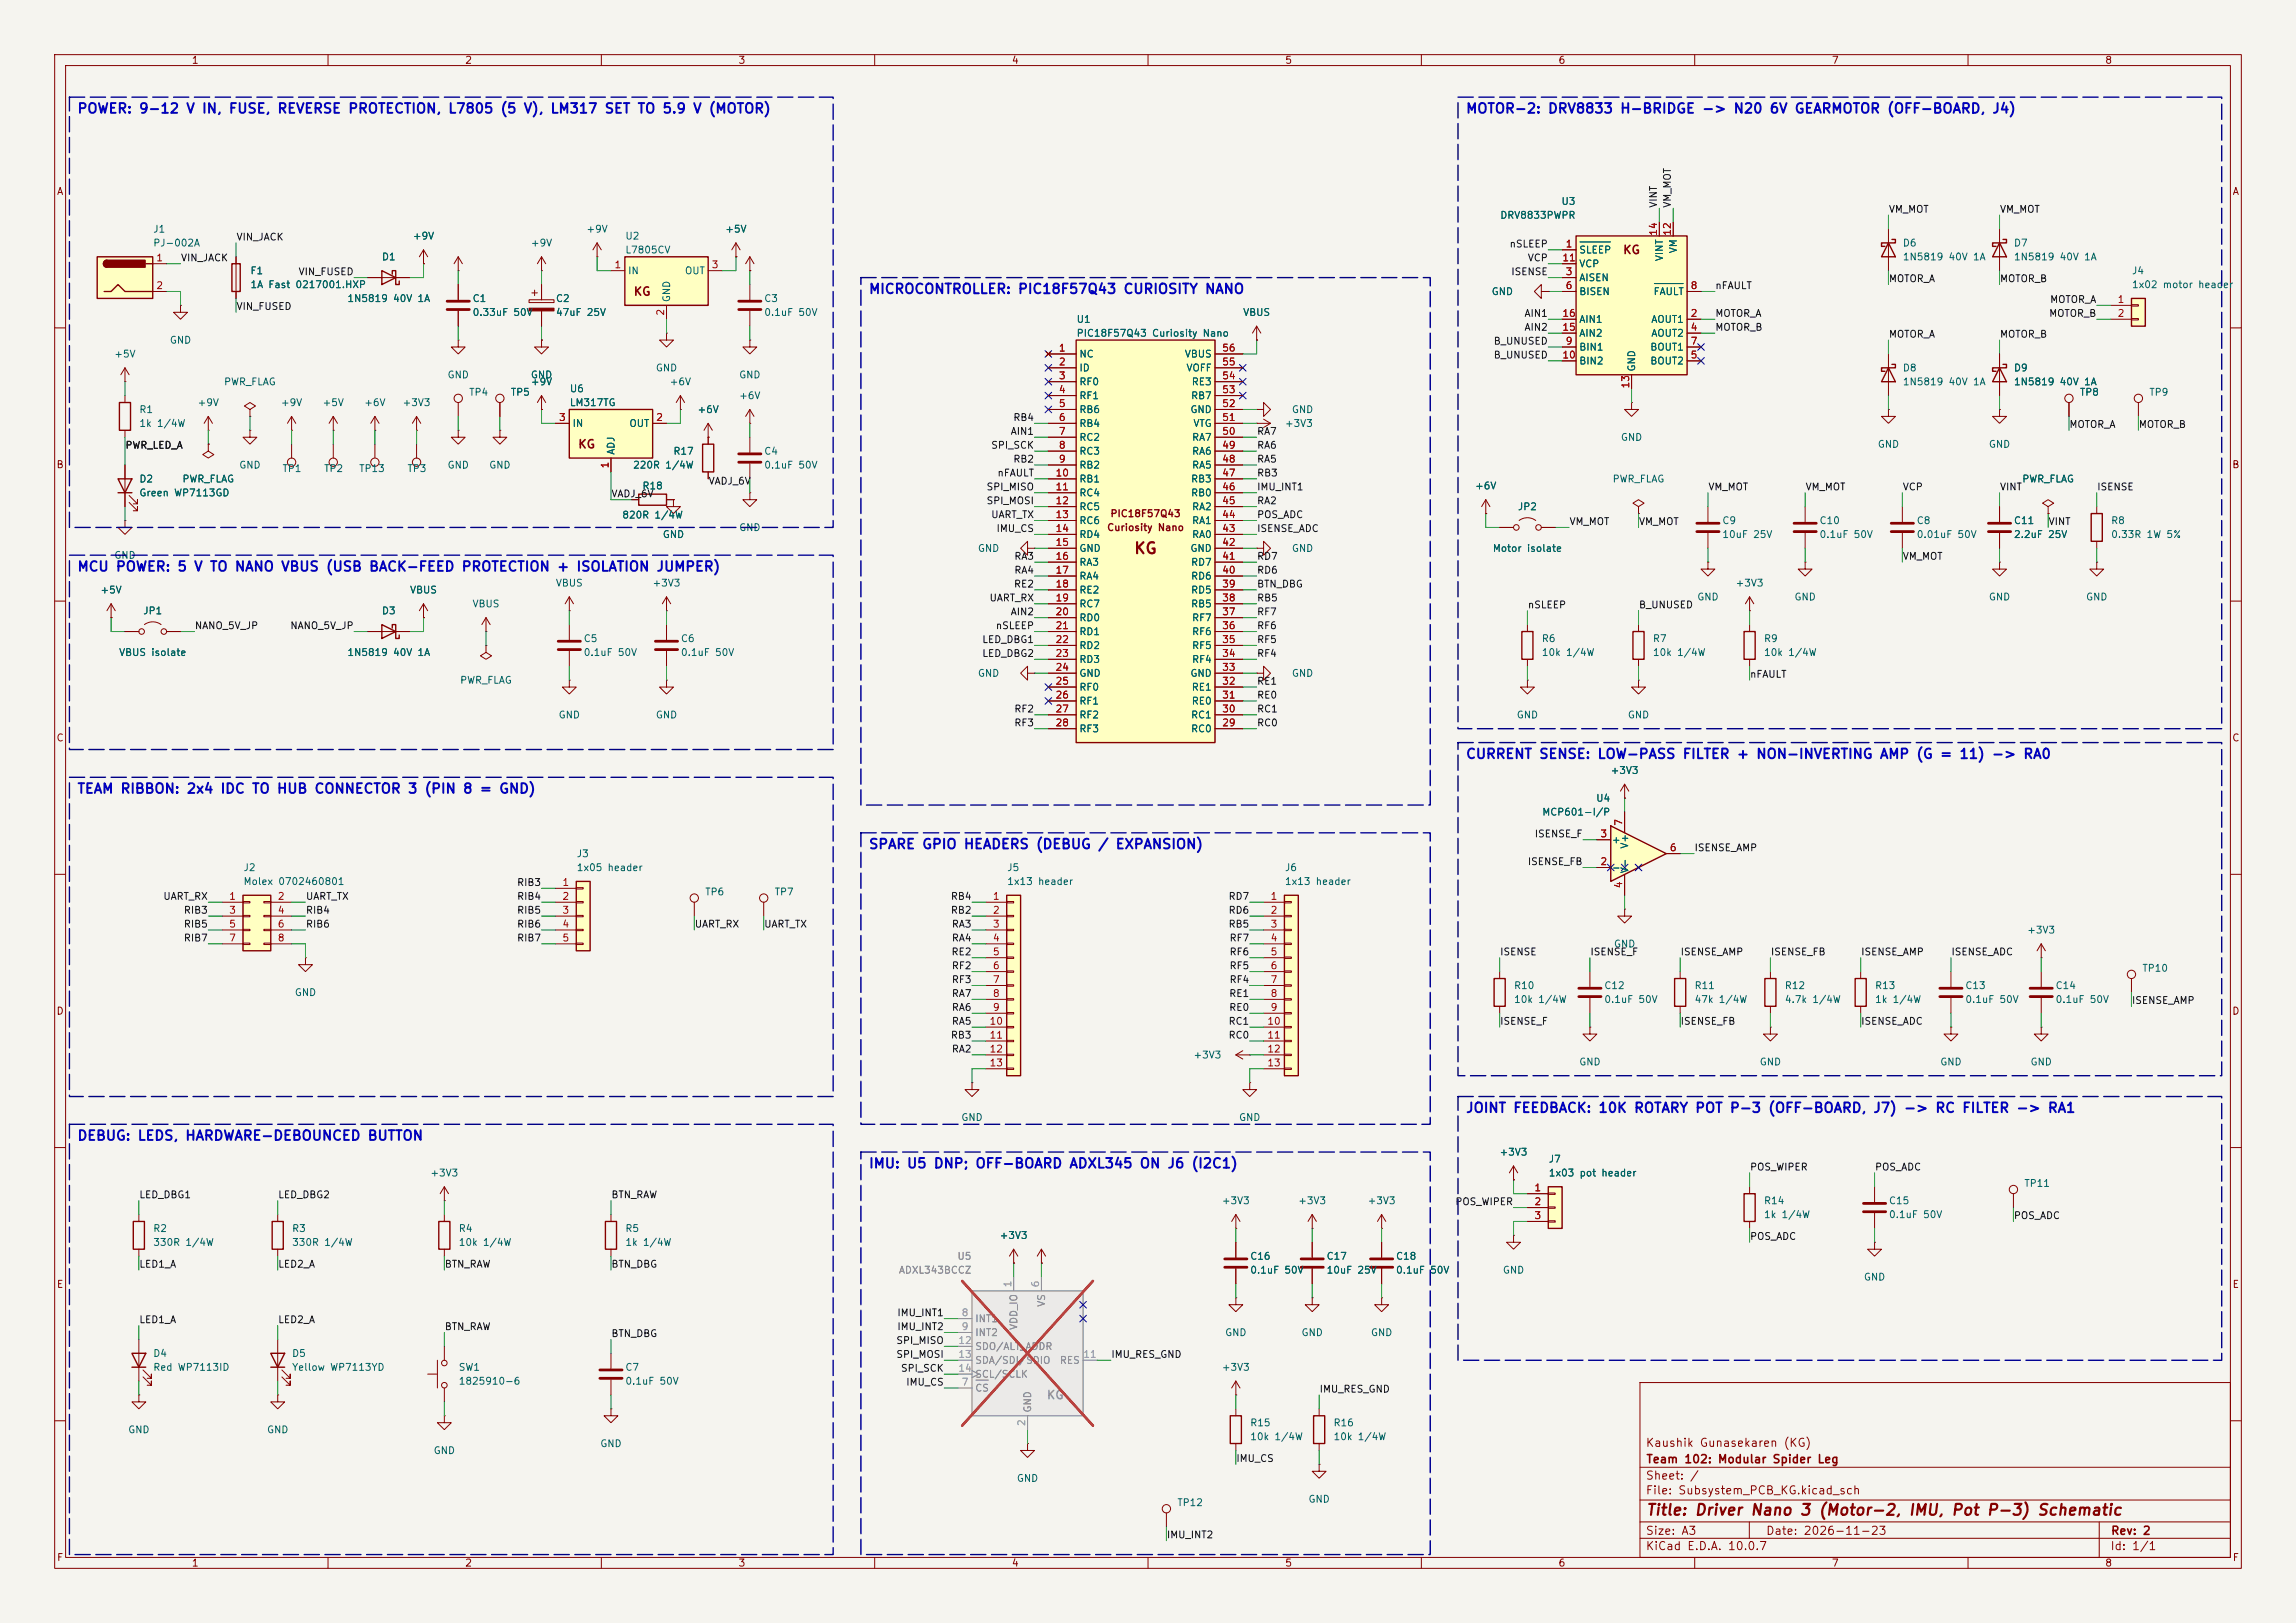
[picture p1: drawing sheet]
<svg xmlns="http://www.w3.org/2000/svg" width="420mm" height="297mm" viewBox="0 0 420 297" stroke-linecap="round" stroke-linejoin="round" font-family="sans-serif">
<defs><g id="words">
<g font-size="2" fill="#840000">
<text x="207.3" y="101.9">KG</text>
<text x="301" y="277.8">Title: Driver Nano 3 (Motor-2, IMU, Pot P-3) Schematic</text>
</g>
<g font-size="1.8" fill="#0000c2">
<text x="14" y="21.2">POWER: 9-12 V IN, FUSE, REVERSE PROTECTION, L7805 (5 V), LM317 SET TO 5.9 V (MOTOR)</text>
<text x="268" y="21.2">MOTOR-2: DRV8833 H-BRIDGE -&gt; N20 6V GEARMOTOR (OFF-BOARD, J4)</text>
<text x="158.8" y="54.2">MICROCONTROLLER: PIC18F57Q43 CURIOSITY NANO</text>
<text x="14" y="105">MCU POWER: 5 V TO NANO VBUS (USB BACK-FEED PROTECTION + ISOLATION JUMPER)</text>
<text x="268" y="139.3">CURRENT SENSE: LOW-PASS FILTER + NON-INVERTING AMP (G = 11) -&gt; RA0</text>
<text x="14" y="145.6">TEAM RIBBON: 2x4 IDC TO HUB CONNECTOR 3 (PIN 8 = GND)</text>
<text x="158.8" y="155.8">SPARE GPIO HEADERS (DEBUG / EXPANSION)</text>
<text x="14" y="209.1">DEBUG: LEDS, HARDWARE-DEBOUNCED BUTTON</text>
<text x="268" y="204.1">JOINT FEEDBACK: 10K ROTARY POT P-3 (OFF-BOARD, J7) -&gt; RC FILTER -&gt; RA1</text>
<text x="158.8" y="214.2">IMU: U5 DNP; OFF-BOARD ADXL345 ON J6 (I2C1)</text>
</g>
<g font-size="1.5" fill="#840000">
<text x="296.8" y="46.9">KG</text>
<text x="115.8" y="54.5">KG</text>
<text x="105.6" y="82.4">KG</text>
<text x="300.9" y="265.1">Kaushik Gunasekaren (KG)</text>
<text x="301" y="268.1">Team 102: Modular Spider Leg</text>
<text x="300.9" y="273.8">File: Subsystem_PCB_KG.kicad_sch</text>
<text x="300.9" y="271.1">Sheet: /</text>
<text x="300.9" y="281.2">Size: A3</text>
<text x="322.9" y="281.2">Date: 2026-11-23</text>
<text x="386" y="281.2">Rev: 2</text>
<text x="300.9" y="284">KiCad E.D.A. 10.0.7</text>
<text x="385.9" y="284">Id: 1/1</text>
</g>
<text font-size="1.5" fill="#9c9b98" x="191.4" y="256.4">KG</text>
<g font-size="1.3" fill="#840000">
<text x="35" y="12">1</text>
<text x="85" y="12">2</text>
<text x="135" y="12">3</text>
<text x="185" y="12">4</text>
<text x="235" y="12">5</text>
<text x="285" y="12">6</text>
<text x="335" y="12">7</text>
<text x="385" y="12">8</text>
<text x="10.3" y="36">A</text>
<text x="408.3" y="36">A</text>
<text x="10.2" y="86">B</text>
<text x="408.2" y="86">B</text>
<text x="203" y="94.9">PIC18F57Q43</text>
<text x="202.4" y="97.5">Curiosity Nano</text>
<text x="10.2" y="136">C</text>
<text x="408.2" y="136">C</text>
<text x="10.2" y="186">D</text>
<text x="408.2" y="186">D</text>
<text x="10.3" y="236">E</text>
<text x="408.3" y="236">E</text>
<text x="10.3" y="286">F</text>
<text x="35" y="287">1</text>
<text x="85" y="287">2</text>
<text x="135" y="287">3</text>
<text x="185" y="287">4</text>
<text x="235" y="287">5</text>
<text x="285" y="287">6</text>
<text x="335" y="287">7</text>
<text x="385" y="287">8</text>
<text x="408.3" y="286">F</text>
</g>
<g font-size="1.3" fill="#006464">
<text x="274.3" y="40.3">DRV8833PWPR</text>
<text x="285.5" y="37.8">U3</text>
<text x="27.9" y="42.9">J1</text>
<text x="27.9" y="45.4">PJ-002A</text>
<text x="69.8" y="48">D1</text>
<text x="75.4" y="44.1">+9V</text>
<text x="97" y="45.4">+9V</text>
<text x="107.2" y="42.9">+9V</text>
<text x="114.3" y="44.1">U2</text>
<text x="114.3" y="46.7">L7805CV</text>
<text x="132.6" y="42.9">+5V</text>
<text x="288.8" y="46.7">SLEEP</text>
<text x="304.5" y="47.9" transform="rotate(-90 304.5 47.9)">VINT</text>
<text x="307" y="46.5" transform="rotate(-90 307 46.5)">VM</text>
<text x="348" y="45.4">D6</text>
<text x="348" y="48">1N5819 40V 1A</text>
<text x="368.3" y="45.4">D7</text>
<text x="368.3" y="48">1N5819 40V 1A</text>
<text x="45.7" y="50.5">F1</text>
<text x="45.7" y="53">1A Fast 0217001.HXP</text>
<text x="114.8" y="50.5">IN</text>
<text x="125.2" y="50.5">OUT</text>
<text x="288.8" y="51.8">AISEN</text>
<text x="288.8" y="49.2">VCP</text>
<text x="389.9" y="50.5">J4</text>
<text x="389.9" y="53">1x02 motor header</text>
<text x="63.4" y="55.6">1N5819 40V 1A</text>
<text x="86.3" y="55.6">C1</text>
<text x="86.3" y="58.1">0.33uF 50V</text>
<text x="101.6" y="55.6">C2</text>
<text x="101.6" y="58.1">47uF 25V</text>
<text x="122.9" y="55.4" transform="rotate(-90 122.9 55.4)">GND</text>
<text x="139.7" y="55.6">C3</text>
<text x="139.7" y="58.1">0.1uF 50V</text>
<text x="196.8" y="59.4">U1</text>
<text x="227.3" y="58.1">VBUS</text>
<text x="272.8" y="54.3">GND</text>
<text x="288.8" y="54.3">BISEN</text>
<text x="288.8" y="59.4">AIN1</text>
<text x="301.9" y="59.4">AOUT1</text>
<text x="302.4" y="54.3">FAULT</text>
<text x="20.8" y="65.7">+5V</text>
<text x="31" y="63.2">GND</text>
<text x="196.8" y="61.9">PIC18F57Q43 Curiosity Nano</text>
<text x="197.3" y="65.7">NC</text>
<text x="216.6" y="65.7">VBUS</text>
<text x="288.8" y="64.5">BIN1</text>
<text x="288.8" y="61.9">AIN2</text>
<text x="301.8" y="64.5">BOUT1</text>
<text x="301.9" y="61.9">AOUT2</text>
<text x="40.9" y="70.8">PWR_FLAG</text>
<text x="81.8" y="69.5">GND</text>
<text x="97" y="69.5">GND</text>
<text x="97" y="70.8">+9V</text>
<text x="119.9" y="68.3">GND</text>
<text x="122.4" y="70.8">+6V</text>
<text x="135.1" y="69.5">GND</text>
<text x="197.3" y="68.3">ID</text>
<text x="197.3" y="70.8">RF0</text>
<text x="216.9" y="68.3">VOFF</text>
<text x="217.9" y="70.8">RE3</text>
<text x="288.8" y="67">BIN2</text>
<text x="299.4" y="68.1" transform="rotate(-90 299.4 68.1)">GND</text>
<text x="301.8" y="67">BOUT2</text>
<text x="348" y="68.3">D8</text>
<text x="348" y="70.8">1N5819 40V 1A</text>
<text x="368.3" y="68.3">D9</text>
<text x="368.3" y="70.8">1N5819 40V 1A</text>
<text x="25.4" y="75.9">R1</text>
<text x="36" y="74.6">+9V</text>
<text x="51.3" y="74.6">+9V</text>
<text x="58.9" y="74.6">+5V</text>
<text x="66.5" y="74.6">+6V</text>
<text x="73.5" y="74.6">+3V3</text>
<text x="85.7" y="72.7">TP4</text>
<text x="93.3" y="72.7">TP5</text>
<text x="104.1" y="72.1">U6</text>
<text x="104.1" y="74.6">LM317TG</text>
<text x="127.5" y="75.9">+6V</text>
<text x="135.1" y="73.4">+6V</text>
<text x="197.3" y="73.4">RF1</text>
<text x="197.3" y="75.9">RB6</text>
<text x="217.6" y="75.9">GND</text>
<text x="217.8" y="73.4">RB7</text>
<text x="236.2" y="75.9">GND</text>
<text x="380.3" y="72.7">TP8</text>
<text x="393" y="72.7">TP9</text>
<text x="25.4" y="78.4">1k 1/4W</text>
<text x="104.6" y="78.4">IN</text>
<text x="112.7" y="83.3" transform="rotate(-90 112.7 83.3)">ADJ</text>
<text x="115" y="78.4">OUT</text>
<text x="123.1" y="83.5">R17</text>
<text x="139.7" y="83.5">C4</text>
<text x="197.3" y="78.4">RB4</text>
<text x="197.3" y="81">RC2</text>
<text x="197.3" y="83.5">RC3</text>
<text x="217.9" y="83.5">RA6</text>
<text x="217.9" y="81">RA7</text>
<text x="218.2" y="78.4">VTG</text>
<text x="234.9" y="78.4">+3V3</text>
<text x="296.4" y="81">GND</text>
<text x="343.4" y="82.2">GND</text>
<text x="363.7" y="82.2">GND</text>
<text x="25.4" y="88.6">D2</text>
<text x="33.3" y="88.6">PWR_FLAG</text>
<text x="43.7" y="86.1">GND</text>
<text x="51.6" y="86.7">TP1</text>
<text x="59.2" y="86.7">TP2</text>
<text x="65.6" y="86.7">TP13</text>
<text x="74.4" y="86.7">TP3</text>
<text x="81.8" y="86.1">GND</text>
<text x="89.4" y="86.1">GND</text>
<text x="115.7" y="86.1">220R 1/4W</text>
<text x="117.4" y="89.9">R18</text>
<text x="139.7" y="86.1">0.1uF 50V</text>
<text x="197.3" y="86.1">RB2</text>
<text x="197.3" y="88.6">RB1</text>
<text x="217.8" y="88.6">RB3</text>
<text x="217.9" y="86.1">RA5</text>
<text x="269.7" y="89.9">+6V</text>
<text x="294.9" y="88.6">PWR_FLAG</text>
<text x="369.8" y="88.6">PWR_FLAG</text>
<text x="25.4" y="91.1">Green WP7113GD</text>
<text x="113.7" y="95.2">820R 1/4W</text>
<text x="197.3" y="91.1">RC4</text>
<text x="197.3" y="93.7">RC5</text>
<text x="217.8" y="91.1">RB0</text>
<text x="217.9" y="93.7">RA2</text>
<text x="277.5" y="93.7">JP2</text>
<text x="121.1" y="98.8">GND</text>
<text x="135.1" y="97.5">GND</text>
<text x="178.8" y="101.3">GND</text>
<text x="197.3" y="96.2">RC6</text>
<text x="197.3" y="98.8">RD4</text>
<text x="197.3" y="101.3">GND</text>
<text x="217.6" y="101.3">GND</text>
<text x="217.9" y="98.8">RA0</text>
<text x="217.9" y="96.2">RA1</text>
<text x="236.2" y="101.3">GND</text>
<text x="273" y="101.3">Motor isolate</text>
<text x="314.9" y="96.2">C9</text>
<text x="314.9" y="98.8">10uF 25V</text>
<text x="332.7" y="96.2">C10</text>
<text x="332.7" y="98.8">0.1uF 50V</text>
<text x="350.5" y="96.2">C8</text>
<text x="350.5" y="98.8">0.01uF 50V</text>
<text x="368.3" y="96.2">C11</text>
<text x="368.3" y="98.8">2.2uF 25V</text>
<text x="386.1" y="96.2">R8</text>
<text x="386.1" y="98.8">0.33R 1W 5%</text>
<text x="20.8" y="102.6">GND</text>
<text x="101.6" y="107.6">VBUS</text>
<text x="119.3" y="107.6">+3V3</text>
<text x="197.3" y="103.8">RA3</text>
<text x="197.3" y="106.4">RA4</text>
<text x="217.8" y="106.4">RD6</text>
<text x="217.8" y="103.8">RD7</text>
<text x="317.4" y="107.6">+3V3</text>
<text x="18.3" y="108.9">+5V</text>
<text x="26.1" y="112.7">JP1</text>
<text x="69.8" y="112.7">D3</text>
<text x="74.9" y="108.9">VBUS</text>
<text x="86.3" y="111.5">VBUS</text>
<text x="197.3" y="108.9">RE2</text>
<text x="197.3" y="111.5">RC7</text>
<text x="197.3" y="114">RD0</text>
<text x="217.8" y="111.5">RB5</text>
<text x="217.8" y="108.9">RD5</text>
<text x="217.9" y="114">RF7</text>
<text x="310.4" y="110.2">GND</text>
<text x="328.1" y="110.2">GND</text>
<text x="363.7" y="110.2">GND</text>
<text x="381.5" y="110.2">GND</text>
<text x="106.7" y="117.8">C5</text>
<text x="124.4" y="117.8">C6</text>
<text x="197.3" y="116.5">RD1</text>
<text x="197.3" y="119.1">RD2</text>
<text x="217.9" y="119.1">RF5</text>
<text x="217.9" y="116.5">RF6</text>
<text x="281.9" y="117.8">R6</text>
<text x="302.2" y="117.8">R7</text>
<text x="322.6" y="117.8">R9</text>
<text x="21.7" y="120.3">VBUS isolate</text>
<text x="63.4" y="120.3">1N5819 40V 1A</text>
<text x="84.1" y="125.4">PWR_FLAG</text>
<text x="106.7" y="120.3">0.1uF 50V</text>
<text x="124.4" y="120.3">0.1uF 50V</text>
<text x="178.8" y="124.2">GND</text>
<text x="197.3" y="121.6">RD3</text>
<text x="197.3" y="124.2">GND</text>
<text x="217.6" y="124.2">GND</text>
<text x="217.9" y="121.6">RF4</text>
<text x="236.2" y="124.2">GND</text>
<text x="281.9" y="120.3">10k 1/4W</text>
<text x="302.2" y="120.3">10k 1/4W</text>
<text x="322.6" y="120.3">10k 1/4W</text>
<text x="102.1" y="131.8">GND</text>
<text x="119.9" y="131.8">GND</text>
<text x="197.3" y="126.7">RF0</text>
<text x="197.3" y="129.2">RF1</text>
<text x="197.3" y="131.8">RF2</text>
<text x="217.8" y="131.8">RC1</text>
<text x="217.9" y="129.2">RE0</text>
<text x="217.9" y="126.7">RE1</text>
<text x="277.3" y="131.8">GND</text>
<text x="297.7" y="131.8">GND</text>
<text x="197.3" y="134.3">RF3</text>
<text x="217.8" y="134.3">RC0</text>
<text x="294.5" y="141.9">+3V3</text>
<text x="282" y="149.6">MCP601-I/P</text>
<text x="291.9" y="147">U4</text>
<text x="294.7" y="154.6">+</text>
<text x="298.1" y="155.4" transform="rotate(-90 298.1 155.4)">V+</text>
<text x="44.4" y="159.7">J2</text>
<text x="105.4" y="157.2">J3</text>
<text x="105.4" y="159.7">1x05 header</text>
<text x="184.1" y="159.7">J5</text>
<text x="234.9" y="159.7">J6</text>
<text x="294.7" y="159.7">-</text>
<text x="298.1" y="159.9" transform="rotate(-90 298.1 159.9)">V-</text>
<text x="44.4" y="162.3">Molex 0702460801</text>
<text x="128.9" y="164.2">TP6</text>
<text x="141.6" y="164.2">TP7</text>
<text x="184.1" y="162.3">1x13 header</text>
<text x="234.9" y="162.3">1x13 header</text>
<text x="295.1" y="173.7">GND</text>
<text x="370.7" y="171.1">+3V3</text>
<text x="391.8" y="178.1">TP10</text>
<text x="53.8" y="182.6">GND</text>
<text x="276.8" y="181.3">R10</text>
<text x="276.8" y="183.8">10k 1/4W</text>
<text x="293.4" y="181.3">C12</text>
<text x="293.4" y="183.8">0.1uF 50V</text>
<text x="309.9" y="181.3">R11</text>
<text x="309.9" y="183.8">47k 1/4W</text>
<text x="326.4" y="181.3">R12</text>
<text x="326.4" y="183.8">4.7k 1/4W</text>
<text x="342.9" y="181.3">R13</text>
<text x="342.9" y="183.8">1k 1/4W</text>
<text x="359.4" y="181.3">C13</text>
<text x="359.4" y="183.8">0.1uF 50V</text>
<text x="375.9" y="181.3">C14</text>
<text x="375.9" y="183.8">0.1uF 50V</text>
<text x="218.2" y="194">+3V3</text>
<text x="288.8" y="195.3">GND</text>
<text x="321.8" y="195.3">GND</text>
<text x="354.8" y="195.3">GND</text>
<text x="371.3" y="195.3">GND</text>
<text x="175.7" y="205.4">GND</text>
<text x="226.5" y="205.4">GND</text>
<text x="78.6" y="215.6">+3V3</text>
<text x="274.2" y="211.8">+3V3</text>
<text x="283.2" y="213.1">J7</text>
<text x="283.2" y="215.6">1x03 pot header</text>
<text x="223.4" y="220.7">+3V3</text>
<text x="237.4" y="220.7">+3V3</text>
<text x="250.1" y="220.7">+3V3</text>
<text x="322.6" y="220.7">R14</text>
<text x="345.4" y="220.7">C15</text>
<text x="370.2" y="217.5">TP11</text>
<text x="27.9" y="225.8">R2</text>
<text x="53.3" y="225.8">R3</text>
<text x="83.8" y="225.8">R4</text>
<text x="114.3" y="225.8">R5</text>
<text x="182.8" y="227">+3V3</text>
<text x="322.6" y="223.2">1k 1/4W</text>
<text x="345.4" y="223.2">0.1uF 50V</text>
<text x="27.9" y="228.3">330R 1/4W</text>
<text x="53.3" y="228.3">330R 1/4W</text>
<text x="83.8" y="228.3">10k 1/4W</text>
<text x="114.3" y="228.3">1k 1/4W</text>
<text x="228.6" y="230.8">C16</text>
<text x="228.6" y="233.4">0.1uF 50V</text>
<text x="242.6" y="230.8">C17</text>
<text x="242.6" y="233.4">10uF 25V</text>
<text x="255.3" y="230.8">C18</text>
<text x="255.3" y="233.4">0.1uF 50V</text>
<text x="274.8" y="233.4">GND</text>
<text x="340.8" y="234.6">GND</text>
<text x="224" y="244.8">GND</text>
<text x="238" y="244.8">GND</text>
<text x="250.7" y="244.8">GND</text>
<text x="27.9" y="248.6">D4</text>
<text x="27.9" y="251.2">Red WP7113ID</text>
<text x="53.3" y="248.6">D5</text>
<text x="53.3" y="251.2">Yellow WP7113YD</text>
<text x="83.8" y="251.2">SW1</text>
<text x="114.3" y="251.2">C7</text>
<text x="223.4" y="251.2">+3V3</text>
<text x="83.8" y="253.7">1825910-6</text>
<text x="114.3" y="253.7">0.1uF 50V</text>
<text x="23.3" y="262.6">GND</text>
<text x="48.7" y="262.6">GND</text>
<text x="228.6" y="261.3">R15</text>
<text x="228.6" y="263.9">10k 1/4W</text>
<text x="243.8" y="261.3">R16</text>
<text x="243.8" y="263.9">10k 1/4W</text>
<text x="79.2" y="266.4">GND</text>
<text x="109.7" y="265.1">GND</text>
<text x="185.9" y="271.5">GND</text>
<text x="215.2" y="275.9">TP12</text>
<text x="239.2" y="275.3">GND</text>
</g>
<g font-size="1.3" fill="#0f0f0f">
<text x="303.4" y="38.1" transform="rotate(-90 303.4 38.1)">VINT</text>
<text x="305.9" y="38.1" transform="rotate(-90 305.9 38.1)">VM_MOT</text>
<text x="345.4" y="39.2">VM_MOT</text>
<text x="365.7" y="39.2">VM_MOT</text>
<text x="43.2" y="44.3">VIN_JACK</text>
<text x="276" y="45.6">nSLEEP</text>
<text x="33" y="48.1">VIN_JACK</text>
<text x="54.5" y="50.7">VIN_FUSED</text>
<text x="276.3" y="50.7">ISENSE</text>
<text x="279.4" y="48.1">VCP</text>
<text x="313.7" y="53.2">nFAULT</text>
<text x="345.4" y="51.9">MOTOR_A</text>
<text x="365.7" y="51.9">MOTOR_B</text>
<text x="43.2" y="57">VIN_FUSED</text>
<text x="278.7" y="58.3">AIN1</text>
<text x="313.7" y="58.3">MOTOR_A</text>
<text x="374.7" y="58.3">MOTOR_B</text>
<text x="374.9" y="55.8">MOTOR_A</text>
<text x="273.1" y="63.4">B_UNUSED</text>
<text x="273.1" y="65.9">B_UNUSED</text>
<text x="278.7" y="60.8">AIN2</text>
<text x="313.7" y="60.8">MOTOR_B</text>
<text x="345.4" y="62.1">MOTOR_A</text>
<text x="365.7" y="62.1">MOTOR_B</text>
<text x="185.3" y="77.3">RB4</text>
<text x="22.8" y="82.4">PWR_LED_A</text>
<text x="181.2" y="82.4">SPI_SCK</text>
<text x="184.8" y="79.9">AIN1</text>
<text x="229.8" y="82.4">RA6</text>
<text x="229.8" y="79.9">RA7</text>
<text x="378.4" y="78.6">MOTOR_A</text>
<text x="391.1" y="78.6">MOTOR_B</text>
<text x="129.5" y="89">VADJ_6V</text>
<text x="182.4" y="87.5">nFAULT</text>
<text x="185.3" y="85">RB2</text>
<text x="229.8" y="85">RA5</text>
<text x="229.8" y="87.5">RB3</text>
<text x="111.7" y="91.3">VADJ_6V</text>
<text x="180.4" y="90">SPI_MISO</text>
<text x="180.4" y="92.6">SPI_MOSI</text>
<text x="181.2" y="95.1">UART_TX</text>
<text x="229.8" y="90">IMU_INT1</text>
<text x="229.8" y="92.6">RA2</text>
<text x="229.8" y="95.1">POS_ADC</text>
<text x="312.4" y="90">VM_MOT</text>
<text x="330.2" y="90">VM_MOT</text>
<text x="348" y="90">VCP</text>
<text x="365.7" y="90">VINT</text>
<text x="383.5" y="90">ISENSE</text>
<text x="182.2" y="97.7">IMU_CS</text>
<text x="229.8" y="97.7">ISENSE_ADC</text>
<text x="287" y="96.4">VM_MOT</text>
<text x="299.7" y="96.4">VM_MOT</text>
<text x="374.6" y="96.4">VINT</text>
<text x="185.4" y="107.8">RE2</text>
<text x="185.4" y="105.3">RA4</text>
<text x="185.4" y="102.7">RA3</text>
<text x="229.8" y="107.8">BTN_DBG</text>
<text x="229.8" y="102.7">RD7</text>
<text x="229.8" y="105.3">RD6</text>
<text x="348" y="102.7">VM_MOT</text>
<text x="180.9" y="110.4">UART_RX</text>
<text x="184.8" y="112.9">AIN2</text>
<text x="229.8" y="110.4">RB5</text>
<text x="229.8" y="112.9">RF7</text>
<text x="279.4" y="111.6">nSLEEP</text>
<text x="299.7" y="111.6">B_UNUSED</text>
<text x="35.5" y="115.4">NANO_5V_JP</text>
<text x="53" y="115.4">NANO_5V_JP</text>
<text x="179.6" y="118">LED_DBG1</text>
<text x="182" y="115.4">nSLEEP</text>
<text x="229.8" y="118">RF5</text>
<text x="229.8" y="115.4">RF6</text>
<text x="179.6" y="120.5">LED_DBG2</text>
<text x="229.8" y="125.6">RE1</text>
<text x="229.8" y="120.5">RF4</text>
<text x="320" y="124.3">nFAULT</text>
<text x="185.4" y="130.7">RF2</text>
<text x="229.8" y="130.7">RC1</text>
<text x="229.8" y="128.1">RE0</text>
<text x="185.4" y="133.2">RF3</text>
<text x="229.8" y="133.2">RC0</text>
<text x="280.6" y="153.5">ISENSE_F</text>
<text x="279.4" y="158.6">ISENSE_FB</text>
<text x="309.9" y="156.1">ISENSE_AMP</text>
<text x="29.8" y="165">UART_RX</text>
<text x="33.5" y="167.5">RIB3</text>
<text x="55.9" y="165">UART_TX</text>
<text x="55.9" y="167.5">RIB4</text>
<text x="94.5" y="167.5">RIB5</text>
<text x="94.5" y="162.4">RIB3</text>
<text x="94.5" y="165">RIB4</text>
<text x="173.8" y="167.5">RB2</text>
<text x="173.8" y="165">RB4</text>
<text x="224.6" y="165">RD7</text>
<text x="224.6" y="167.5">RD6</text>
<text x="33.5" y="170.1">RIB5</text>
<text x="33.5" y="172.6">RIB7</text>
<text x="55.9" y="170.1">RIB6</text>
<text x="94.5" y="172.6">RIB7</text>
<text x="94.5" y="170.1">RIB6</text>
<text x="127" y="170.1">UART_RX</text>
<text x="139.7" y="170.1">UART_TX</text>
<text x="174" y="170.1">RA3</text>
<text x="174" y="172.6">RA4</text>
<text x="224.6" y="170.1">RB5</text>
<text x="224.8" y="172.6">RF7</text>
<text x="173.9" y="175.1">RE2</text>
<text x="174" y="177.7">RF2</text>
<text x="224.8" y="175.1">RF6</text>
<text x="224.8" y="177.7">RF5</text>
<text x="274.3" y="175.1">ISENSE</text>
<text x="290.8" y="175.1">ISENSE_F</text>
<text x="307.3" y="175.1">ISENSE_AMP</text>
<text x="323.8" y="175.1">ISENSE_FB</text>
<text x="340.3" y="175.1">ISENSE_AMP</text>
<text x="356.8" y="175.1">ISENSE_ADC</text>
<text x="174" y="185.3">RA6</text>
<text x="174" y="182.8">RA7</text>
<text x="174" y="180.2">RF3</text>
<text x="224.7" y="185.3">RE0</text>
<text x="224.7" y="182.8">RE1</text>
<text x="224.8" y="180.2">RF4</text>
<text x="389.9" y="184">ISENSE_AMP</text>
<text x="173.8" y="190.4">RB3</text>
<text x="174" y="187.8">RA5</text>
<text x="224.6" y="187.8">RC1</text>
<text x="224.6" y="190.4">RC0</text>
<text x="274.3" y="187.8">ISENSE_F</text>
<text x="307.3" y="187.8">ISENSE_FB</text>
<text x="340.3" y="187.8">ISENSE_ADC</text>
<text x="174" y="192.9">RA2</text>
<text x="320" y="214.5">POS_WIPER</text>
<text x="342.9" y="214.5">POS_ADC</text>
<text x="25.4" y="219.6">LED_DBG1</text>
<text x="50.8" y="219.6">LED_DBG2</text>
<text x="111.7" y="219.6">BTN_RAW</text>
<text x="266.1" y="220.9">POS_WIPER</text>
<text x="320" y="227.2">POS_ADC</text>
<text x="368.3" y="223.4">POS_ADC</text>
<text x="25.4" y="232.3">LED1_A</text>
<text x="50.8" y="232.3">LED2_A</text>
<text x="81.3" y="232.3">BTN_RAW</text>
<text x="111.7" y="232.3">BTN_DBG</text>
<text x="25.4" y="242.4">LED1_A</text>
<text x="50.8" y="242.4">LED2_A</text>
<text x="81.3" y="243.7">BTN_RAW</text>
<text x="111.7" y="245">BTN_DBG</text>
<text x="164" y="243.7">IMU_INT2</text>
<text x="164" y="241.2">IMU_INT1</text>
<text x="163.8" y="248.8">SPI_MOSI</text>
<text x="163.8" y="246.3">SPI_MISO</text>
<text x="164.7" y="251.3">SPI_SCK</text>
<text x="203.2" y="248.8">IMU_RES_GND</text>
<text x="165.7" y="253.9">IMU_CS</text>
<text x="241.3" y="255.1">IMU_RES_GND</text>
<text x="226" y="267.8">IMU_CS</text>
<text x="213.3" y="281.8">IMU_INT2</text>
</g>
<g font-size="1.3" fill="#a90000">
<text x="286.3" y="45.6">1</text>
<text x="303.4" y="43.2" transform="rotate(-90 303.4 43.2)">14</text>
<text x="305.9" y="43.2" transform="rotate(-90 305.9 43.2)">12</text>
<text x="28.5" y="48.1">1</text>
<text x="28.5" y="53.2">2</text>
<text x="112.3" y="49.4">1</text>
<text x="130.1" y="49.4">3</text>
<text x="285.7" y="48.1">11</text>
<text x="286.3" y="50.7">3</text>
<text x="286.3" y="53.2">6</text>
<text x="309.1" y="53.2">8</text>
<text x="121.8" y="57.9" transform="rotate(-90 121.8 57.9)">2</text>
<text x="285.7" y="58.3">16</text>
<text x="309.1" y="58.3">2</text>
<text x="387.3" y="55.7">1</text>
<text x="387.3" y="58.3">2</text>
<text x="193.6" y="64.6">1</text>
<text x="223.5" y="64.6">56</text>
<text x="285.7" y="65.9">10</text>
<text x="285.7" y="60.8">15</text>
<text x="286.3" y="63.4">9</text>
<text x="309.1" y="60.8">4</text>
<text x="309.1" y="65.9">5</text>
<text x="309.1" y="63.4">7</text>
<text x="193.6" y="67.2">2</text>
<text x="193.6" y="69.7">3</text>
<text x="223.5" y="69.7">54</text>
<text x="223.5" y="67.2">55</text>
<text x="298.3" y="71.2" transform="rotate(-90 298.3 71.2)">13</text>
<text x="102.1" y="77.3">3</text>
<text x="119.9" y="77.3">2</text>
<text x="193.6" y="72.3">4</text>
<text x="193.6" y="74.8">5</text>
<text x="193.6" y="77.3">6</text>
<text x="223.5" y="77.3">51</text>
<text x="223.5" y="74.8">52</text>
<text x="223.5" y="72.3">53</text>
<text x="193.6" y="79.9">7</text>
<text x="193.6" y="82.4">8</text>
<text x="223.5" y="82.4">49</text>
<text x="223.5" y="79.9">50</text>
<text x="111.6" y="85.8" transform="rotate(-90 111.6 85.8)">1</text>
<text x="193" y="87.5">10</text>
<text x="193.6" y="85">9</text>
<text x="223.5" y="87.5">47</text>
<text x="223.5" y="85">48</text>
<text x="193" y="90">11</text>
<text x="193" y="92.6">12</text>
<text x="193" y="95.1">13</text>
<text x="223.5" y="95.1">44</text>
<text x="223.5" y="92.6">45</text>
<text x="223.5" y="90">46</text>
<text x="193" y="97.7">14</text>
<text x="193" y="100.2">15</text>
<text x="223.5" y="100.2">42</text>
<text x="223.5" y="97.7">43</text>
<text x="193" y="102.7">16</text>
<text x="193" y="105.3">17</text>
<text x="193" y="107.8">18</text>
<text x="223.5" y="107.8">39</text>
<text x="223.5" y="105.3">40</text>
<text x="223.5" y="102.7">41</text>
<text x="193" y="110.4">19</text>
<text x="193" y="112.9">20</text>
<text x="223.5" y="112.9">37</text>
<text x="223.5" y="110.4">38</text>
<text x="193" y="115.4">21</text>
<text x="193" y="118">22</text>
<text x="223.5" y="118">35</text>
<text x="223.5" y="115.4">36</text>
<text x="193" y="120.5">23</text>
<text x="193" y="123.1">24</text>
<text x="193" y="125.6">25</text>
<text x="223.5" y="125.6">32</text>
<text x="223.5" y="123.1">33</text>
<text x="223.5" y="120.5">34</text>
<text x="193" y="128.1">26</text>
<text x="193" y="130.7">27</text>
<text x="223.5" y="130.7">30</text>
<text x="223.5" y="128.1">31</text>
<text x="193" y="133.2">28</text>
<text x="223.5" y="133.2">29</text>
<text x="292.6" y="153.5">3</text>
<text x="297" y="151.2" transform="rotate(-90 297 151.2)">7</text>
<text x="292.6" y="158.6">2</text>
<text x="305.3" y="156.1">6</text>
<text x="41.8" y="165">1</text>
<text x="41.8" y="167.5">3</text>
<text x="50.7" y="165">2</text>
<text x="50.7" y="167.5">4</text>
<text x="102.8" y="162.4">1</text>
<text x="102.8" y="165">2</text>
<text x="102.8" y="167.5">3</text>
<text x="181.5" y="165">1</text>
<text x="181.5" y="167.5">2</text>
<text x="232.3" y="165">1</text>
<text x="232.3" y="167.5">2</text>
<text x="297" y="162.7" transform="rotate(-90 297 162.7)">4</text>
<text x="41.8" y="170">5</text>
<text x="41.8" y="172.6">7</text>
<text x="50.7" y="170">6</text>
<text x="50.7" y="172.6">8</text>
<text x="102.8" y="170">4</text>
<text x="102.8" y="172.6">5</text>
<text x="181.5" y="170">3</text>
<text x="181.5" y="172.6">4</text>
<text x="232.3" y="170">3</text>
<text x="232.3" y="172.6">4</text>
<text x="181.5" y="175.1">5</text>
<text x="181.5" y="177.7">6</text>
<text x="232.3" y="175.1">5</text>
<text x="232.3" y="177.7">6</text>
<text x="181.5" y="180.2">7</text>
<text x="181.5" y="182.7">8</text>
<text x="181.5" y="185.3">9</text>
<text x="232.3" y="180.2">7</text>
<text x="232.3" y="182.7">8</text>
<text x="232.3" y="185.3">9</text>
<text x="180.9" y="187.8">10</text>
<text x="180.9" y="190.4">11</text>
<text x="231.7" y="187.8">10</text>
<text x="231.7" y="190.4">11</text>
<text x="180.9" y="192.9">12</text>
<text x="180.9" y="195.4">13</text>
<text x="231.7" y="192.9">12</text>
<text x="231.7" y="195.4">13</text>
<text x="280.6" y="218.3">1</text>
<text x="280.6" y="220.8">2</text>
<text x="280.6" y="223.4">3</text>
</g>
<g font-size="1.3" fill="#939391">
<text x="164.3" y="233.4">ADXL343BCCZ</text>
<text x="175" y="230.8">U5</text>
<text x="191.5" y="239.3" transform="rotate(-90 191.5 239.3)">VS</text>
<text x="178.3" y="242.3">INT1</text>
<text x="178.3" y="244.8">INT2</text>
<text x="186.4" y="243.5" transform="rotate(-90 186.4 243.5)">VDD_IO</text>
<text x="178.3" y="247.3">SDO/ALT_ADDR</text>
<text x="178.3" y="249.9">SDA/SDI/SDIO</text>
<text x="193.8" y="249.9">RES</text>
<text x="178.3" y="255">CS</text>
<text x="178.3" y="252.4">SCL/SCLK</text>
<text x="188.9" y="258.6" transform="rotate(-90 188.9 258.6)">GND</text>
</g>
<g font-size="1.3" fill="#a5a4a2">
<text x="185.3" y="235.7" transform="rotate(-90 185.3 235.7)">1</text>
<text x="190.4" y="235.7" transform="rotate(-90 190.4 235.7)">6</text>
<text x="175.8" y="241.2">8</text>
<text x="175.8" y="243.7">9</text>
<text x="175.2" y="246.2">12</text>
<text x="175.2" y="248.8">13</text>
<text x="175.2" y="251.3">14</text>
<text x="198.1" y="248.8">11</text>
<text x="175.8" y="253.9">7</text>
<text x="187.8" y="261.1" transform="rotate(-90 187.8 261.1)">2</text>
</g>
</g></defs>
<path d="M0 0h420v297h-420z" fill="#f5f4ef" stroke="#f5f4ef" stroke-width=".18"/>
<g fill="none" stroke="#840000" stroke-width=".18">
<path d="M10 10h400v277h-400zM12 12h396v273h-396zM60 10v2M110 10v2M160 10v2M210 10v2M260 10v2M310 10v2M360 10v2M10 60h2M408 60h2M10 110h2"/>
<path d="M408 110h2M10 160h2M408 160h2M10 210h2M408 210h2M300 253h108v32h-108zM10 260h2M300 278.5h108M300 274.5h108M300 268.5h108M320 278.5v3M384 278.5v6.5"/>
<path d="M408 260h2M60 285v2M110 285v2M160 285v2M210 285v2M260 285v2M300 281.5h108M310 285v2M360 285v2"/>
</g>
<path d="M17.8 47h10.1v7.6h-10.1z" fill="#ffffc2"/>
<path d="M17.8 47h10.1v7.6h-10.1zM19 53.3h1.3l1.3-1.2 1.3 1.2h5M19.6 47.6a.64 .64 0 0 0-.7 .7 .64 .64 0 0 0 .7 .6M26.7 48.3h1.2M306.3 179.1h2.1v5.1h-2.1zM322.8 179.1h2.1v5.1h-2.1zM339.3 179.1h2.1v5.1h-2.1z" fill="none" stroke="#840000" stroke-width=".25"/>
<g fill="#840000" stroke="#840000" stroke-width=".25">
<path d="M19.1 47.8l.5-.2v1.3a.63 .63 0 0 1-.6-.4 .63 .63 0 0 1 .1-.7z"/>
<path d="M19.6 47.6h6.9v1.3h-6.9z"/>
</g>
<path d="M27.9 48.3h2.6M27.9 53.3h2.6M290.8 177.8v2.8M307.3 177.8v1.3M323.8 177.8v1.3M340.4 177.8v1.3M356.9 177.8v2.8M290.8 182.6v2.8M307.3 184.2v1.2M323.8 184.2v1.2M340.4 184.2v1.2M356.9 182.6v2.8" fill="none" stroke="#840000" stroke-width=".18"/>
<path d="M288.8 180.8h4.1M288.8 182.4h4.1M354.8 180.8h4.1M354.8 182.4h4.1" fill="none" stroke="#840000" stroke-width=".51"/>
<path d="M294.6 151.1l10.2 5.1-10.2 5.1z" fill="#ffffc2"/>
<path d="M294.6 151.1l10.2 5.1-10.2 5.1z" fill="none" stroke="#840000" stroke-width=".25"/>
<g fill="none" stroke="#840000" stroke-width=".18">
<path d="M83.8 49.5h.1M83.8 47v2.5M83.8 52.1v2.8M83.8 56.9v2.8M83.8 47l-.7 1.3M83.8 47l.8 1.3M96.8 54.9h4.5v.5h-4.5zM97.3 53.6h1M97.8 53.1v1M99.1 49.5h.1M99.1 47v2.5M99.1 52.1v2.8"/>
<path d="M99.1 56.9v2.8M99.1 47l-.8 1.3M99.1 47l.7 1.3M83.8 78.7v1.3h1.3l-1.3 1.3-1.3-1.3h1.3M83.8 78.7h.1M83.8 62.2v1.3h1.3l-1.3 1.3-1.3-1.3h1.3M83.8 62.2h.1M83.8 73.7v2.5M99.1 62.2v1.3h1.2l-1.2 1.3-1.3-1.3h1.3M99.1 62.2h.1M292.1 158.8h2.5M292.1 153.7h2.5"/>
<path d="M297.2 148.6v3.8M304.8 156.2h2.5M297.2 160v3.8M373.4 175.3h.1M373.4 172.7l-.8 1.3M373.4 172.7l.7 1.3M373.4 172.7v2.6M81.3 219.7h.1M81.3 217.2l-.8 1.2M81.3 217.2l.7 1.2M81.3 217.2v2.5M342.9 217.2v2.8"/>
<path d="M342.9 222v2.8"/>
<circle cx="83.8" cy="72.9" r=".76"/>
</g>
<path d="M81.8 55.1h4.1M81.8 56.6h4.1M340.9 220.2h4M340.9 221.7h4" fill="none" stroke="#840000" stroke-width=".51"/>
<path d="M96.8 56.4h4.5v.5h-4.5z" fill="#840000" stroke="#840000" stroke-width=".18"/>
<path d="M104.1 74.9h15.3v8.9h-15.3z" fill="#ffffc2"/>
<path d="M104.1 74.9h15.3v8.9h-15.3zM319 115.6h2.1v5.1h-2.1z" fill="none" stroke="#840000" stroke-width=".25"/>
<g fill="none" stroke="#840000" stroke-width=".18">
<path d="M281.9 53.3v-1.2l-1.2 1.2 1.2 1.3v-1.3h1.3M283.2 53.3h.1M45.7 78.7v1.3h1.3l-1.3 1.3-1.3-1.3h1.3M45.7 78.7h.1M101.6 77.5h2.5M119.4 77.5h2.5M124.5 74.9h.1M124.5 72.4l-.8 1.3M124.5 72.4l.7 1.3M124.5 72.4v2.5M129.5 77.5l-.7 1.2M129.5 77.5l.8 1.2"/>
<path d="M129.5 77.5v2.5M137.2 77.5h.1M137.2 74.9l-.8 1.3M137.2 74.9l.7 1.3M137.2 74.9v2.6M111.8 83.8v2.6M129.5 80h.1M320 114.3v1.3M320 120.7v1.2M276.9 215.9h.1M276.9 213.4l-.8 1.2M276.9 213.4l.7 1.2"/>
<path d="M276.9 213.4v2.5"/>
</g>
<path d="M283.2 217.2h2.5v7.6h-2.5z" fill="#ffffc2"/>
<path d="M345.4 44.5l1.3 2.5h-2.5zM346.1 43.8h.6v.7h-2.5v.6h.6M283.2 217.2h2.5v7.6h-2.5zM24.4 223.5h2v5.1h-2zM49.8 223.5h2v5.1h-2zM49.5 247.6h2.6l-1.3 2.6zM49.5 250.2h2.6" fill="none" stroke="#840000" stroke-width=".25"/>
<g fill="none" stroke="#840000" stroke-width=".18">
<path d="M345.4 41.9v7.6M229.9 77.5h.1M229.9 77.5h2.5M231.1 76.7l1.3 .8M232.4 77.5l-1.3 .7M137.2 90.2v1.2h1.2l-1.2 1.3-1.3-1.3h1.3M137.2 90.2h.1M229.9 123.2h1.2v-1.3l1.3 1.3-1.3 1.3v-1.3M229.9 123.2h.1M279.4 218.4h3.8M283.2 218.3h1.3v.3h-1.3zM25.4 222.2v1.3"/>
<path d="M25.4 228.6v1.3M50.8 222.2v1.3M50.8 228.6v1.3M279.4 221h3.8M279.4 223.5h3.8M283.2 220.9h1.3v.2h-1.3zM283.2 223.4h1.3v.2h-1.3zM25.4 255.3v1.2h1.3l-1.3 1.3-1.3-1.3h1.3M25.4 255.3h.1M50.8 245.1v7.6M51.6 252l1.5 1.5v-.8v.8h-.8M51.6 250.7l1.5 1.5v-.7v.7h-.8"/>
<path d="M81.3 259.1v1.2h1.2l-1.2 1.3-1.3-1.3h1.3M81.3 259.1h.1M111.8 257.8v1.3h1.2l-1.2 1.2-1.3-1.2h1.3M111.8 257.8h.1"/>
</g>
<path d="M288.3 43.2h20.3v25.4h-20.3z" fill="#ffffc2"/>
<path d="M42.4 48.3h1.5v5h-1.5zM288.3 43.2h20.3v25.4h-20.3zM21.6 87.6h2.5l-1.2 2.6zM21.6 90.2h2.5M319 218.4h2.1v5.1h-2.1zM110.7 223.5h2.1v5.1h-2.1z" fill="none" stroke="#840000" stroke-width=".25"/>
<g fill="none" stroke="#840000" stroke-width=".18">
<path d="M43.2 47v7.6M285.7 45.7h2.6M285.7 58.4h2.6M285.7 50.8h2.6M285.7 53.3h2.6M285.7 48.3h2.6M303.5 40.6v2.6M306.1 40.6v2.6M308.6 58.4h2.5M308.6 53.3h2.5M61 78.7h.1M61 76.2l-.8 1.3"/>
<path d="M61 76.2l.7 1.3M61 76.2v2.5M91.4 78.7v1.3h1.3l-1.3 1.3-1.2-1.3h1.2M91.4 78.7h.1M91.4 73.7v2.5M99.1 74.9h.1M99.1 72.4l-.8 1.3M99.1 72.4l.7 1.3M99.1 72.4v2.5M285.7 61h2.6M285.7 66h2.6M285.7 63.5h2.6"/>
<path d="M298.4 68.6v2.5M308.6 61h2.5M308.6 66h2.5M308.6 63.5h2.5M22.9 85.1v7.6M23.6 91.9l1.5 1.6v-.8v.8h-.7M23.6 90.7l1.5 1.5v-.8v.8h-.7M61 81.3v2.5M137.2 80v2.8M137.2 84.8v2.8M312.4 102.9v1.2h1.3l-1.3 1.3-1.3-1.3h1.3M312.4 102.9h.1"/>
<path d="M320 111.8h.1M320 109.2l-.7 1.3M320 109.2l.8 1.3M320 109.2v2.6M330.2 102.9v1.2h1.3l-1.3 1.3-1.3-1.3h1.3M330.2 102.9h.1M279.4 124.5v1.2h1.3l-1.3 1.3-1.3-1.3h1.3M279.4 124.5h.1M297.2 146.1h.1M297.2 143.5l-.8 1.3M297.2 143.5l.7 1.3M297.2 143.5v2.6"/>
<path d="M373.4 177.8v2.8M290.8 188v1.2h1.3l-1.3 1.3-1.2-1.3h1.2M290.8 188h.1M373.4 188v1.2h1.2l-1.2 1.3-1.3-1.3h1.3M373.4 188h.1M373.4 182.6v2.8M320 217.2v1.2M111.8 222.2v1.3M111.8 228.6v1.3M320 223.5v1.3"/>
<circle cx="91.4" cy="72.9" r=".76"/>
<circle cx="61" cy="84.6" r=".76"/>
</g>
<path d="M289 44.3h5.6M302.6 51.9h5.3" fill="none" stroke="#006464" stroke-width=".18"/>
<path d="M135.1 83.1h4.1M135.1 84.6h4.1M371.3 180.8h4.1M371.3 182.4h4.1" fill="none" stroke="#840000" stroke-width=".51"/>
<path d="M234.9 163.8h2.6v33.1h-2.6z" fill="#ffffc2"/>
<path d="M234.9 163.8h2.6v33.1h-2.6zM273.3 179.1h2v5.1h-2zM240.3 259.1h2v5.1h-2z" fill="none" stroke="#840000" stroke-width=".25"/>
<g fill="none" stroke="#840000" stroke-width=".18">
<path d="M231.1 165.1h3.8M231.1 167.6h3.8M231.1 170.2h3.8M231.1 172.7h3.8M231.1 175.3h3.8M231.1 177.8h3.8M234.9 165h1.3v.2h-1.3zM234.9 167.5h1.3v.3h-1.3zM234.9 170.1h1.3v.2h-1.3zM234.9 172.6h1.3v.2h-1.3zM234.9 175.1h1.3v.3h-1.3zM234.9 177.7h1.3v.2h-1.3z"/>
<path d="M274.3 177.8v1.3M389.9 179.1v2.5M231.1 180.3h3.8M231.1 182.9h3.8M231.1 185.4h3.8M231.1 188h3.8M231.1 190.5h3.8M231.1 193h3.8M231.1 195.6h3.8M234.9 180.2h1.3v.3h-1.3zM234.9 182.8h1.3v.2h-1.3zM234.9 185.3h1.3v.2h-1.3z"/>
<path d="M234.9 187.8h1.3v.3h-1.3zM234.9 190.4h1.3v.2h-1.3zM234.9 192.9h1.3v.3h-1.3zM234.9 195.5h1.3v.2h-1.3zM274.3 184.2v1.2M111.8 247.6v2.8M111.8 252.5v2.8M241.3 257.8v1.3M241.3 264.2v1.2"/>
<circle cx="389.9" cy="178.3" r=".76"/>
</g>
<path d="M109.7 250.7h4.1M109.7 252.2h4.1" fill="none" stroke="#840000" stroke-width=".51"/>
<path d="M184.1 163.8h2.6v33.1h-2.6z" fill="#ffffc2"/>
<path d="M184.1 163.8h2.6v33.1h-2.6z" fill="none" stroke="#840000" stroke-width=".25"/>
<g fill="none" stroke="#840000" stroke-width=".18">
<path d="M180.3 165.1h3.8M180.3 167.6h3.8M180.3 170.2h3.8M180.3 172.7h3.8M180.3 175.3h3.8M180.3 177.8h3.8M184.1 165h1.3v.2h-1.3zM184.1 167.5h1.3v.3h-1.3zM184.1 170.1h1.3v.2h-1.3zM184.1 172.6h1.3v.2h-1.3zM184.1 175.1h1.3v.3h-1.3zM184.1 177.7h1.3v.2h-1.3z"/>
<path d="M177.8 198.1v1.3h1.3l-1.3 1.3-1.3-1.3h1.3M177.8 198.1h.1M180.3 180.3h3.8M180.3 182.9h3.8M180.3 185.4h3.8M180.3 188h3.8M180.3 190.5h3.8M180.3 193h3.8M180.3 195.6h3.8M184.1 180.2h1.3v.3h-1.3zM184.1 182.8h1.3v.2h-1.3zM184.1 185.3h1.3v.2h-1.3z"/>
<path d="M184.1 187.8h1.3v.3h-1.3zM184.1 190.4h1.3v.2h-1.3zM184.1 192.9h1.3v.3h-1.3zM184.1 195.5h1.3v.2h-1.3z"/>
</g>
<path d="M177.8 236.2h20.3v22.9h-20.3z" fill="#ebeae8"/>
<path d="M177.8 236.2h20.3v22.9h-20.3z" fill="none" stroke="#9c9b98" stroke-width=".25"/>
<path d="M185.4 233.7v2.5M190.5 233.7v2.5M175.3 254h2.5M175.3 241.3h2.5M175.3 243.8h2.5M175.3 248.9h2.5M175.3 246.4h2.5M175.3 251.5h2.5M177.8 250.8l1.3 .7-1.3 .6M188 259.1v2.5M198.1 248.9h2.6" fill="none" stroke="#9c9b98" stroke-width=".18"/>
<path d="M178.5 252.6h2.3" fill="none" stroke="#939391" stroke-width=".18"/>
<path d="M176 234.4l23.9 26.5M199.9 234.4l-23.9 26.5" fill="none" stroke="#e12e31" stroke-width=".46"/>
<g fill="none" stroke="#840000" stroke-width=".18">
<path d="M67.3 50.8h7.6M77.5 48.3h.1M77.5 45.7l-.8 1.3M77.5 45.7l.7 1.3M77.5 45.7v2.6M109.2 47h.1M109.2 44.5l-.7 1.2M109.2 44.5l.8 1.2M109.2 44.5v2.5M134.6 47h.1M134.6 44.5l-.7 1.2M134.6 44.5l.8 1.2"/>
<path d="M134.6 44.5v2.5M137.2 52.1v2.8M137.2 56.9v2.8M53.3 78.7h.1M53.3 76.2l-.7 1.3M53.3 76.2l.8 1.3M53.3 76.2v2.5M68.6 78.7h.1M68.6 76.2l-.8 1.3M68.6 76.2l.7 1.3M68.6 76.2v2.5M76.2 78.7h.1"/>
<path d="M76.2 76.2l-.8 1.3M76.2 76.2l.8 1.3M76.2 76.2v2.5M137.2 62.2v1.3h1.2l-1.2 1.3-1.3-1.3h1.3M137.2 62.2h.1M68.6 81.3v2.5M76.2 81.3v2.5M115.6 91.4h1.2M121.9 91.4h1.3M123.2 91.4v1.3h1.3l-1.3 1.3-1.3-1.3h1.3M123.2 91.4h.1M129.5 80v1.3"/>
<path d="M129.5 86.4v1.2M323.8 188v1.2h1.3l-1.3 1.3-1.2-1.3h1.2M323.8 188h.1M356.9 188v1.2h1.2l-1.2 1.3-1.3-1.3h1.3M356.9 188h.1M368.3 218.4v2.6M342.9 227.3v1.3h1.3l-1.3 1.3-1.3-1.3h1.3M342.9 227.3h.1"/>
<circle cx="68.6" cy="84.6" r=".76"/>
<circle cx="76.2" cy="84.6" r=".76"/>
<circle cx="368.3" cy="217.7" r=".76"/>
</g>
<path d="M69.8 49.5l2.6 1.3-2.6 1.3zM71.8 50.2v-.7h.6v2.6h.6v-.7M116.8 90.4h5.1v2.1h-5.1zM128.5 81.3h2.1v5.1h-2.1z" fill="none" stroke="#840000" stroke-width=".25"/>
<path d="M135.1 55.1h4.1M135.1 56.6h4.1" fill="none" stroke="#840000" stroke-width=".51"/>
<path d="M114.3 47h15.2v8.9h-15.2z" fill="#ffffc2"/>
<path d="M114.3 47h15.2v8.9h-15.2z" fill="none" stroke="#840000" stroke-width=".25"/>
<g fill="none" stroke="#840000" stroke-width=".18">
<path d="M111.8 49.5h2.5M121.9 55.9v2.5M129.5 49.5h2.6M137.2 49.5h.1M137.2 47l-.8 1.3M137.2 47l.7 1.3M137.2 47v2.5M121.9 61v1.2h1.3l-1.3 1.3-1.3-1.3h1.3M121.9 61h.1M240 224.8h.1M240 222.2l-.7 1.3M240 222.2l.8 1.3"/>
<path d="M240 222.2v2.6"/>
</g>
<path d="M389.9 54.6h2.5v5.1h-2.5z" fill="#ffffc2"/>
<path d="M389.9 54.6h2.5v5.1h-2.5zM345.4 67.3l1.3 2.6h-2.5zM346.1 66.7h.6v.6h-2.5v.6h.6M365.8 67.3l1.2 2.6h-2.5zM366.4 66.7h.6v.6h-2.5v.6h.6M278.4 115.6h2v5.1h-2zM298.7 115.6h2v5.1h-2zM80.3 223.5h2v5.1h-2zM24.1 247.6h2.6l-1.3 2.6zM24.1 250.2h2.6M225 259.1h2.1v5.1h-2.1z" fill="none" stroke="#840000" stroke-width=".25"/>
<g fill="none" stroke="#840000" stroke-width=".18">
<path d="M229.9 59.7l-.8 1.3M229.9 59.7l.7 1.3M229.9 59.7v2.5M386.1 55.9h3.8M386.1 58.4h3.8M389.9 55.8h1.3v.2h-1.3zM389.9 58.3h1.3v.2h-1.3zM229.9 62.2h.1M298.4 73.7v1.2h1.3l-1.3 1.3-1.2-1.3h1.2M298.4 73.7h.1M345.4 64.8v7.6M365.8 64.8v7.6"/>
<path d="M378.5 73.7v2.5M391.2 73.7v2.5M53.3 81.3v2.5M271.8 94h.1M271.8 91.4l-.8 1.3M271.8 91.4l.7 1.3M271.8 91.4v2.6M274.3 96.5h2.6M277.9 95.3a2.54 2.54 0 0 1 3 0M281.9 96.5h2.6M299.7 92.7l1-.6-1-.7-1 .7 1 .6v1.3M299.7 94h.1"/>
<path d="M312.4 92.7v2.8M312.4 97.5v2.8M330.2 92.7v2.8M330.2 97.5v2.8M188 100.3v-1.2l-1.3 1.2 1.3 1.3v-1.3h1.2M189.2 100.3h.1M229.9 100.3h1.2v-1.2l1.3 1.2-1.3 1.3v-1.3M229.9 100.3h.1M279.4 114.3v1.3M299.7 114.3v1.3M188 123.2v-1.3l-1.3 1.3 1.3 1.3v-1.3h1.2M189.2 123.2h.1"/>
<path d="M279.4 120.7v1.2M299.7 124.5v1.2h1.3l-1.3 1.3-1.3-1.3h1.3M299.7 124.5h.1M299.7 120.7v1.2M297.2 166.4v1.2h1.2l-1.2 1.3-1.3-1.3h1.3M297.2 166.4h.1M81.3 222.2v1.3M81.3 228.6v1.3M185.4 231.1h.1M185.4 228.6l-.7 1.3M185.4 228.6l.8 1.3M185.4 228.6v2.5"/>
<path d="M226.1 237.5v1.3h1.2l-1.2 1.2-1.3-1.2h1.3M226.1 237.5h.1M226.1 227.3v2.8M226.1 232.2v2.7M240 237.5v1.3h1.3l-1.3 1.2-1.2-1.2h1.2M240 237.5h.1M240 227.3v2.8M240 232.2v2.7M252.7 237.5v1.3h1.3l-1.3 1.2-1.2-1.2h1.2M252.7 237.5h.1M252.7 224.8h.1M252.7 222.2v2.6"/>
<path d="M252.7 227.3v2.8M252.7 232.2v2.7M252.7 222.2l-.7 1.3M252.7 222.2l.8 1.3M276.9 226.1v1.2h1.2l-1.2 1.3-1.3-1.3h1.3M276.9 226.1h.1M25.4 245.1v7.6M26.2 252l1.5 1.5v-.8v.8h-.8M26.2 250.7l1.5 1.5v-.7v.7h-.8M50.8 255.3v1.2h1.3l-1.3 1.3-1.3-1.3h1.3M50.8 255.3h.1M78.2 251.5h1.8"/>
<path d="M80 248.9v5.1M81.3 246.4v2.5M81.3 254v2.5M226.1 255.3h.1M226.1 252.7v2.6M226.1 257.8v1.3M226.1 252.7l-.8 1.3M226.1 252.7l.7 1.3M188 264.2v1.2h1.2l-1.2 1.3-1.3-1.3h1.3M188 264.2h.1M226.1 264.2v1.2M241.3 268v1.2h1.3l-1.3 1.3-1.3-1.3h1.3"/>
<path d="M241.3 268h.1"/>
<circle cx="378.5" cy="72.9" r=".76"/>
<circle cx="391.2" cy="72.9" r=".76"/>
<circle cx="53.3" cy="84.6" r=".76"/>
<circle cx="277.4" cy="96.5" r=".51"/>
<circle cx="281.4" cy="96.5" r=".51"/>
<circle cx="81.3" cy="253.5" r=".51"/>
<circle cx="81.3" cy="249.4" r=".51"/>
</g>
<path d="M310.4 95.8h4.1M310.4 97.3h4.1M328.2 95.8h4M328.2 97.3h4M224 230.4h4.1M224 231.9h4.1M238 230.4h4.1M238 231.9h4.1M250.7 230.4h4.1M250.7 231.9h4.1" fill="none" stroke="#840000" stroke-width=".51"/>
<path d="M196.8 62.2h25.4v73.7h-25.4z" fill="#ffffc2"/>
<path d="M365.8 44.5l1.2 2.5h-2.5zM366.4 43.8h.6v.7h-2.5v.6h.6M21.8 73.7h2.1v5h-2.1zM196.8 62.2h25.4v73.7h-25.4zM382.5 94h2.1v5.1h-2.1zM69.8 114.3l2.6 1.3-2.6 1.2zM71.8 114.9v-.6h.6v2.5h.6v-.6" fill="none" stroke="#840000" stroke-width=".25"/>
<g fill="none" stroke="#840000" stroke-width=".18">
<path d="M33 55.9v1.3h1.3l-1.3 1.2-1.3-1.2h1.3M33 55.9h.1M365.8 41.9v7.6M22.9 69.9h.1M22.9 67.3l-.8 1.3M22.9 67.3l.7 1.3M22.9 67.3v2.6M22.9 72.4v1.3M22.9 78.7v1.3M38.1 78.7h.1M38.1 76.2l-.8 1.3M38.1 76.2l.8 1.3"/>
<path d="M38.1 76.2v2.5M45.7 74.9l1-.6-1-.6-1 .6 1 .6v1.3M45.7 76.2h.1M191.4 64.4l.8 .8M191.8 64.8h5M191.8 67.3h5M191.8 69.9h5M191.8 72.4h5M191.8 74.9h5M191.8 77.5h5M192.2 64.4l-.8 .8M222.2 64.8h5.1"/>
<path d="M222.2 67.3h5.1M222.2 69.9h5.1M222.2 72.4h5.1M222.2 74.9h5.1M222.2 77.5h5.1M229.9 74.9h1.2v-1.2l1.3 1.2-1.3 1.3v-1.3M229.9 74.9h.1M345.4 74.9v1.3h1.3l-1.3 1.3-1.2-1.3h1.2M345.4 74.9h.1M365.8 74.9v1.3h1.2l-1.2 1.3-1.3-1.3h1.3M365.8 74.9h.1M22.9 95.3v1.2h1.2l-1.2 1.3-1.3-1.3h1.3"/>
<path d="M22.9 95.3h.1M38.1 81.3v1.3l1 .6-1 .6-1-.6 1-.6M38.1 81.3h.1M191.8 80h5M191.8 82.6h5M191.8 85.1h5M191.8 87.6h5M191.8 90.2h5M191.8 92.7h5M191.8 95.3h5M191.8 97.8h5M222.2 80h5.1"/>
<path d="M222.2 82.6h5.1M222.2 85.1h5.1M222.2 87.6h5.1M222.2 90.2h5.1M222.2 92.7h5.1M222.2 95.3h5.1M222.2 97.8h5.1M348 92.7v2.8M348 97.5v2.8M365.8 92.7v2.8M365.8 97.5v2.8M374.6 92.7l1.1-.6-1.1-.7-1 .7 1 .6v1.3"/>
<path d="M374.6 94h.1M383.5 92.7v1.3M383.5 99.1v1.2M20.3 113h.1M20.3 110.5l-.7 1.3M20.3 110.5l.8 1.3M20.3 110.5v2.5M22.9 115.6h2.5M26.4 114.3a2.54 2.54 0 0 1 3.1 0M30.5 115.6h2.5M67.3 115.6h7.6M77.5 113h.1"/>
<path d="M77.5 110.5l-.8 1.3M77.5 110.5l.7 1.3M77.5 110.5v2.5M88.9 115.6h.1M88.9 118.1v1.3l1 .6-1 .7-1-.7 1-.6M88.9 118.1h.1M88.9 113l-.8 1.3M88.9 113l.8 1.3M88.9 113v2.6M104.1 114.3v2.8M104.1 119.1v2.8M121.9 111.8h.1"/>
<path d="M121.9 109.2l-.7 1.3M121.9 109.2l.8 1.3M121.9 109.2v2.6M191.8 100.3h5M191.8 102.9h5M191.8 105.4h5M191.8 108h5M191.8 110.5h5M191.8 113h5M191.8 115.6h5M191.8 118.1h5M222.2 100.3h5.1"/>
<path d="M222.2 102.9h5.1M222.2 105.4h5.1M222.2 108h5.1M222.2 110.5h5.1M222.2 113h5.1M222.2 115.6h5.1M222.2 118.1h5.1M365.8 102.9v1.2h1.2l-1.2 1.3-1.3-1.3h1.3M365.8 102.9h.1M383.5 102.9v1.2h1.3l-1.3 1.3-1.2-1.3h1.2M383.5 102.9h.1M104.1 124.5v1.2h1.3l-1.3 1.3-1.2-1.3h1.2"/>
<path d="M104.1 124.5h.1M121.9 124.5v1.2h1.3l-1.3 1.3-1.3-1.3h1.3M121.9 124.5h.1M191.8 120.7h5M191.8 123.2h5M191.8 125.7h5M191.8 128.3h5M191.8 130.8h5M191.8 133.4h5M222.2 120.7h5.1M222.2 123.2h5.1M222.2 125.7h5.1"/>
<path d="M222.2 128.3h5.1M222.2 130.8h5.1M222.2 133.4h5.1M55.9 175.3v1.2h1.2l-1.2 1.3-1.3-1.3h1.3M55.9 175.3h.1M127 165.1v2.5M139.7 165.1v2.5M226.1 193l1.2 .8M226.1 193h2.5M227.3 192.3l-1.2 .7M228.6 193h.1M228.6 198.1v1.3h1.3l-1.3 1.3-1.3-1.3h1.3"/>
<path d="M228.6 198.1h.1M190.5 231.1h.1M190.5 228.6l-.8 1.3M190.5 228.6l.8 1.3M190.5 228.6v2.5M226.1 224.8h.1M226.1 222.2l-.8 1.3M226.1 222.2l.7 1.3M226.1 222.2v2.6M213.4 276.9v2.5"/>
<circle cx="25.9" cy="115.6" r=".51"/>
<circle cx="30" cy="115.6" r=".51"/>
<circle cx="127" cy="164.3" r=".76"/>
<circle cx="139.7" cy="164.3" r=".76"/>
<circle cx="213.4" cy="276.1" r=".76"/>
</g>
<path d="M345.9 95.8h4.1M345.9 97.3h4.1M363.7 95.8h4.1M363.7 97.3h4.1M102.1 117.3h4.1M102.1 118.9h4.1" fill="none" stroke="#840000" stroke-width=".51"/>
<path d="M105.4 161.3h2.5v12.7h-2.5z" fill="#ffffc2"/>
<path d="M105.4 161.3h2.5v12.7h-2.5z" fill="none" stroke="#840000" stroke-width=".25"/>
<path d="M101.6 162.6h3.8M101.6 165.1h3.8M101.6 167.6h3.8M101.6 170.2h3.8M101.6 172.7h3.8M105.4 162.4h1.3v.3h-1.3zM105.4 165h1.3v.2h-1.3zM105.4 167.5h1.3v.3h-1.3zM105.4 170.1h1.3v.2h-1.3zM105.4 172.6h1.3v.2h-1.3z" fill="none" stroke="#840000" stroke-width=".18"/>
<path d="M44.4 163.8h5.1v10.2h-5.1z" fill="#ffffc2"/>
<path d="M44.4 163.8h5.1v10.2h-5.1z" fill="none" stroke="#840000" stroke-width=".25"/>
<g fill="none" stroke="#840000" stroke-width=".18">
<path d="M43.2 47v1.3M43.2 53.3v1.3M67.3 50.8h2.5M72.4 50.8h2.5M77.5 48.3h.1M83.8 52.1v2.8M83.8 56.9v2.8M99.1 52.1v2.8M99.1 56.9v2.8M134.6 47h.1M137.2 49.5h.1M283.2 53.3h.1"/>
<path d="M285.7 50.8h2.6M285.7 45.7h2.6M285.7 58.4h2.6M285.7 53.3h2.6M285.7 48.3h2.6M303.5 40.6v2.6M306.1 40.6v2.6M308.6 58.4h2.5M308.6 53.3h2.5M91.4 73.7v2.5M99.1 62.2h.1M99.1 74.9h.1"/>
<path d="M101.6 77.5h2.5M119.4 77.5h2.5M191.4 64.4l.8 .8M191.8 77.5h5M191.8 64.8h5M191.8 67.3h5M191.8 69.9h5M191.8 72.4h5M191.8 74.9h5M192.2 64.4l-.8 .8M222.2 77.5h5.1M222.2 64.8h5.1"/>
<path d="M222.2 67.3h5.1M222.2 69.9h5.1M222.2 72.4h5.1M222.2 74.9h5.1M229.9 62.2h.1M285.7 61h2.6M285.7 66h2.6M285.7 63.5h2.6M298.4 68.6v2.5M308.6 61h2.5M308.6 66h2.5M308.6 63.5h2.5"/>
<path d="M365.8 64.8v2.5M365.8 69.9v2.5M378.5 73.7v2.5M22.9 85.1v2.5M22.9 90.2v2.5M38.1 81.3h.1M111.8 83.8v2.6M115.6 91.4h1.2M121.9 91.4h1.3M123.2 91.4h.1M129.5 80h.1M129.5 80v1.3"/>
<path d="M129.5 86.4v1.2M191.8 80h5M191.8 82.6h5M191.8 85.1h5M191.8 87.6h5M191.8 90.2h5M191.8 92.7h5M191.8 95.3h5M191.8 97.8h5M222.2 80h5.1M222.2 82.6h5.1M222.2 85.1h5.1"/>
<path d="M222.2 87.6h5.1M222.2 90.2h5.1M222.2 92.7h5.1M222.2 95.3h5.1M222.2 97.8h5.1M271.8 94h.1M274.3 96.5h2.6M281.9 96.5h2.6M365.8 92.7v2.8M365.8 97.5v2.8M374.6 94h.1M20.3 113h.1"/>
<path d="M22.9 115.6h2.5M30.5 115.6h2.5M67.3 115.6h2.5M72.4 115.6h2.5M77.5 113h.1M104.1 111.8h.1M104.1 109.2l-.7 1.3M104.1 109.2l.8 1.3M104.1 109.2v2.6M121.9 114.3v2.8M121.9 119.1v2.8M191.8 115.6h5"/>
<path d="M191.8 100.3h5M191.8 102.9h5M191.8 105.4h5M191.8 108h5M191.8 110.5h5M191.8 113h5M191.8 118.1h5M222.2 115.6h5.1M222.2 100.3h5.1M222.2 102.9h5.1M222.2 105.4h5.1M222.2 108h5.1"/>
<path d="M222.2 110.5h5.1M222.2 113h5.1M222.2 118.1h5.1M191.8 120.7h5M191.8 123.2h5M191.8 125.7h5M191.8 128.3h5M191.8 130.8h5M191.8 133.4h5M222.2 120.7h5.1M222.2 123.2h5.1M222.2 125.7h5.1"/>
<path d="M222.2 128.3h5.1M222.2 130.8h5.1M222.2 133.4h5.1M292.1 158.8h2.5M292.1 153.7h2.5M297.2 146.1h.1M297.2 148.6v3.8M304.8 156.2h2.5M40.6 165.1h3.8M40.6 167.6h3.8M40.6 170.2h3.8M40.6 172.7h3.8"/>
<path d="M44.4 165h1.3v.2h-1.3zM44.4 167.5h1.3v.3h-1.3zM44.4 170.1h1.3v.2h-1.3zM44.4 172.6h1.3v.2h-1.3zM48.3 165h1.2v.2h-1.2zM48.3 167.5h1.2v.3h-1.2zM48.3 170.1h1.2v.2h-1.2zM48.3 172.6h1.2v.2h-1.2zM49.5 165.1h3.8M49.5 167.6h3.8M49.5 170.2h3.8M49.5 172.7h3.8"/>
<path d="M297.2 160v3.8M276.9 215.9h.1M279.4 218.4h3.8M185.4 231.1h.1M190.5 231.1h.1M226.1 227.3v2.8M226.1 232.2v2.7M240 227.3v2.8M240 232.2v2.7M252.7 227.3v2.8M252.7 232.2v2.7M279.4 221h3.8"/>
<path d="M279.4 223.5h3.8"/>
</g>
<path d="M119.9 117.3h4.1M119.9 118.9h4.1" fill="none" stroke="#840000" stroke-width=".51"/>
<g fill="none" stroke="#009600" stroke-width=".18">
<path d="M303.5 38.1v2.5M306.1 38.1v2.5M345.4 39.4v2.5M365.8 39.4v2.5M30.5 53.3h2.5v2.6M30.5 48.3h2.5M43.2 44.5v2.5M43.2 54.6v2.6M64.8 50.8h2.5M77.5 48.3v2.5h-2.6M83.8 49.5v2.6M83.8 59.7v2.5"/>
<path d="M99.1 49.5v2.6M99.1 59.7v2.5M109.2 47v2.5h2.6M121.9 58.4v2.6M134.6 47v2.5h-2.5M137.2 49.5v2.6M137.2 59.7v2.5M283.2 50.8h2.5M283.2 58.4h2.5M283.2 53.3h2.5M283.2 48.3h2.5M283.2 45.7h2.5"/>
<path d="M311.1 58.4h2.6M311.1 53.3h2.6M345.4 49.5v2.6M365.8 49.5v2.6M383.5 55.9h2.6M383.5 58.4h2.6M22.9 69.9v2.5M38.1 78.7v2.6M45.7 76.2v2.5M53.3 78.7v2.6M61 78.7v2.6M68.6 78.7v2.6"/>
<path d="M76.2 78.7v2.6M83.8 76.2v2.5M91.4 76.2v2.5M99.1 74.9v2.6h2.5M124.5 74.9v2.6h-2.6M137.2 77.5v2.5M189.2 77.5h2.6M227.3 77.5h2.6M227.3 74.9h2.6M229.9 62.2v2.6h-2.6M283.2 66h2.5M283.2 61h2.5"/>
<path d="M283.2 63.5h2.5M298.4 71.1v2.6M311.1 61h2.6M345.4 62.2v2.6M345.4 72.4v2.5M365.8 62.2v2.6M365.8 72.4v2.5M378.5 76.2v2.5M391.2 76.2v2.5M22.9 80v5.1M22.9 92.7v2.6M111.8 86.4v5h3.8"/>
<path d="M137.2 87.6v2.6M189.2 82.6h2.6M189.2 90.2h2.6M189.2 92.7h2.6M189.2 95.3h2.6M189.2 97.8h2.6M189.2 87.6h2.6M189.2 80h2.6M189.2 85.1h2.6M227.3 82.6h2.6M227.3 90.2h2.6M227.3 92.7h2.6"/>
<path d="M227.3 95.3h2.6M227.3 97.8h2.6M227.3 87.6h2.6M227.3 80h2.6M227.3 85.1h2.6M271.8 94v2.5h2.5M284.5 96.5h2.5M299.7 94v2.5M312.4 90.2v2.5M330.2 90.2v2.5M348 90.2v2.5M365.8 90.2v2.5"/>
<path d="M374.6 94v2.5M383.5 90.2v2.5M20.3 113v2.6h2.6M33 115.6h2.6M64.8 115.6h2.5M77.5 113v2.6h-2.6M88.9 115.6v2.5M104.1 111.8v2.5M121.9 111.8v2.5M189.2 115.6h2.6M189.2 118.1h2.6M189.2 105.4h2.6"/>
<path d="M189.2 108h2.6M189.2 102.9h2.6M189.2 113h2.6M189.2 110.5h2.6M189.2 100.3h2.6M227.3 115.6h2.6M227.3 118.1h2.6M227.3 105.4h2.6M227.3 108h2.6M227.3 102.9h2.6M227.3 113h2.6M227.3 110.5h2.6"/>
<path d="M227.3 100.3h2.6M279.4 111.8v2.5M299.7 111.8v2.5M312.4 100.3v2.6M320 111.8v2.5M330.2 100.3v2.6M348 100.3v2.6M365.8 100.3v2.6M383.5 100.3v2.6M104.1 121.9v2.6M121.9 121.9v2.6M189.2 133.4h2.6"/>
<path d="M189.2 130.8h2.6M189.2 123.2h2.6M189.2 120.7h2.6M227.3 133.4h2.6M227.3 125.7h2.6M227.3 128.3h2.6M227.3 130.8h2.6M227.3 123.2h2.6M227.3 120.7h2.6M279.4 121.9v2.6M299.7 121.9v2.6M320 121.9v2.6"/>
<path d="M289.6 153.7h2.5M289.6 158.8h2.5M297.2 146.1v2.5M307.3 156.2h2.6M38.1 165.1h2.5M38.1 170.2h2.5M38.1 172.7h2.5M38.1 167.6h2.5M53.3 172.7h2.6v2.6M53.3 165.1h2.6M53.3 170.2h2.6M53.3 167.6h2.6"/>
<path d="M99.1 165.1h2.5M99.1 170.2h2.5M99.1 172.7h2.5M99.1 167.6h2.5M99.1 162.6h2.5M127 167.6v2.6M139.7 167.6v2.6M177.8 175.3h2.5M177.8 177.8h2.5M177.8 165.1h2.5M177.8 170.2h2.5M177.8 172.7h2.5"/>
<path d="M177.8 167.6h2.5M228.6 175.3h2.5M228.6 177.8h2.5M228.6 165.1h2.5M228.6 170.2h2.5M228.6 172.7h2.5M228.6 167.6h2.5M274.3 175.3v2.5M290.8 175.3v2.5M297.2 163.8v2.6M307.3 175.3v2.5M323.8 175.3v2.5"/>
<path d="M340.4 175.3v2.5M356.9 175.3v2.5M373.4 175.3v2.5M177.8 180.3h2.5M177.8 182.9h2.5M177.8 190.5h2.5M177.8 188h2.5M177.8 185.4h2.5M177.8 193h2.5M180.3 195.6h-2.5v2.5M228.6 180.3h2.5M228.6 182.9h2.5"/>
<path d="M228.6 190.5h2.5M228.6 188h2.5M228.6 185.4h2.5M228.6 193h2.5M231.1 195.6h-2.5v2.5M274.3 185.4v2.6M290.8 185.4v2.6M307.3 185.4v2.6M323.8 185.4v2.6M340.4 185.4v2.6M356.9 185.4v2.6M373.4 185.4v2.6"/>
<path d="M389.9 181.6v2.6M25.4 219.7v2.5M50.8 219.7v2.5M81.3 219.7v2.5M111.8 219.7v2.5M276.9 215.9v2.5h2.5M320 214.6v2.6M342.9 214.6v2.6M25.4 229.9v2.5M50.8 229.9v2.5M81.3 229.9v2.5M111.8 229.9v2.5"/>
<path d="M185.4 231.1v2.6M190.5 231.1v2.6M226.1 224.8v2.5M226.1 234.9v2.6M240 224.8v2.5M240 234.9v2.6M252.7 224.8v2.5M252.7 234.9v2.6M276.9 221h2.5M279.4 223.5h-2.5v2.6M320 224.8v2.5M342.9 224.8v2.5"/>
<path d="M368.3 221v2.5M25.4 242.6v2.5M25.4 252.7v2.6M50.8 242.6v2.5M50.8 252.7v2.6M81.3 243.8v2.6M81.3 256.5v2.6M111.8 245.1v2.5M111.8 255.3v2.5M172.7 248.9h2.6M172.7 251.5h2.6M172.7 254h2.6"/>
<path d="M172.7 243.8h2.6M172.7 246.4h2.6M172.7 241.3h2.6M200.7 248.9h2.5M226.1 255.3v2.5M241.3 255.3v2.5M188 261.6v2.6M213.4 279.4v2.5M226.1 265.4v2.6M241.3 265.4v2.6"/>
</g>
<g fill="none" stroke="#000084" stroke-width=".18">
<path d="M191.2 69.2l1.2 1.3M191.2 64.2l1.2 1.2M191.2 66.7l1.2 1.2M191.2 71.8l1.2 1.2M191.2 74.3l1.2 1.2M192.4 69.2l-1.2 1.3M192.4 64.2l-1.2 1.2M192.4 66.7l-1.2 1.2M192.4 71.8l-1.2 1.2M192.4 74.3l-1.2 1.2M226.7 66.7l1.2 1.2M226.7 71.8l1.2 1.2"/>
<path d="M226.7 69.2l1.2 1.3M227.9 66.7l-1.2 1.2M227.9 71.8l-1.2 1.2M227.9 69.2l-1.2 1.3M310.5 62.9l1.3 1.2M310.5 65.4l1.3 1.2M311.8 62.9l-1.3 1.2M311.8 65.4l-1.3 1.2M191.2 125.1l1.2 1.2M191.2 127.7l1.2 1.2M192.4 125.1l-1.2 1.2M192.4 127.7l-1.2 1.2"/>
<path d="M294 158.1l1.2 1.3M295.2 158.1l-1.2 1.3M296.6 158.1l1.2 1.3M297.8 158.1l-1.2 1.3M299.1 158.1l1.2 1.3M300.3 158.1l-1.2 1.3M197.5 238.2l1.2 1.2M198.7 238.2l-1.2 1.2M197.5 240.7l1.2 1.2M198.7 240.7l-1.2 1.2"/>
</g>
<path d="M12.7 17.8h139.7v78.7h-139.7zM266.7 17.8h139.7v115.6h-139.7zM157.5 50.8h104.1v96.5h-104.1zM12.7 101.6h139.7v35.6h-139.7zM266.7 135.9h139.7v61h-139.7zM12.7 142.2h139.7v58.5h-139.7zM157.5 152.4h104.1v53.3h-104.1zM12.7 205.7h139.7v78.8h-139.7zM157.5 210.8h104.1v73.7h-104.1zM266.7 200.7h139.7v48.2h-139.7z" fill="none" stroke="#000084" stroke-width=".25" stroke-dasharray="2.8 1"/>
<path d="M289 44.3h5.6M302.6 51.9h5.3" fill="none" stroke="#006464" stroke-width=".18"/>
<path d="M185.4 233.7v2.5M190.5 233.7v2.5M175.3 254h2.5M175.3 241.3h2.5M175.3 243.8h2.5M175.3 248.9h2.5M175.3 246.4h2.5M175.3 251.5h2.5M177.8 250.8l1.3 .7-1.3 .6M188 259.1v2.5M198.1 248.9h2.6" fill="none" stroke="#9c9b98" stroke-width=".18"/>
<path d="M178.5 252.6h2.3" fill="none" stroke="#939391" stroke-width=".18"/>
<path d="M176 234.4l23.9 26.5M199.9 234.4l-23.9 26.5" fill="none" stroke="#e12e31" stroke-width=".46"/>
<use href="#words"/>
</svg>
